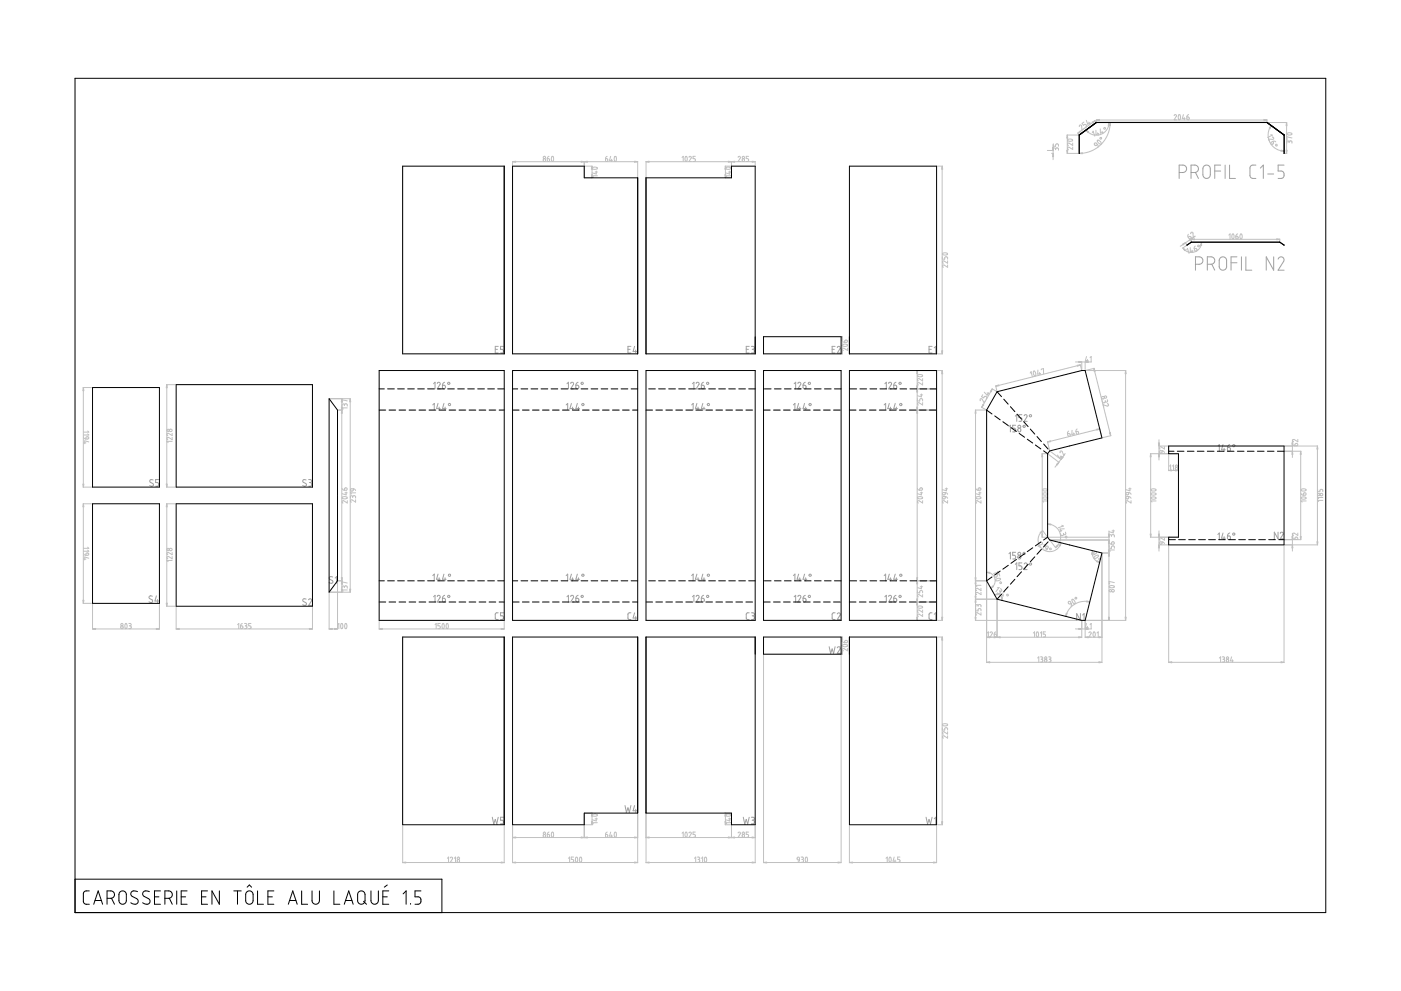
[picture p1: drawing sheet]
<svg xmlns="http://www.w3.org/2000/svg" width="420mm" height="297mm" viewBox="0 0 420 297" stroke-linecap="round" stroke-linejoin="round" font-family="sans-serif">
<g fill="none" stroke="#000" stroke-width=".3">
<path d="M22.5 23.5h375.1v250h-375.1zM328.8 36.7h51.2M380 36.7h-51.2l-5.1 3.7M380 36.7l5.1 3.7M120.8 49.8h30.4v56.3h-30.4zM153.7 49.8h21.5v3.5h16v52.8h-37.5zM193.7 53.3h25.7v-3.5h7.1v56.3h-32.8zM254.7 49.8h26.2v56.3h-26.2zM323.6 40.5v5.5M323.6 46h.1M323.7 40.4l-.1 .1M385.1 40.5v5.5z"/>
<path d="M356 73.4l1.3-.8h26.5l1.3 .9M356 73.4v.1M357.3 72.6l-1.3 .9M385.1 73.4v.1M27.7 116.2h20.1v29.8h-20.1zM52.8 115.3h40.9v30.7h-40.9zM98.7 119.5l2.5 3.4v51.2l-2.5 3.4zM113.7 111.1h37.5v74.8h-37.5zM113.7 116.6h1.6M116.2 116.6h2.1M119.3 116.6h2M122.3 116.6h1.9"/>
<path d="M125.3 116.6h2M128.2 116.6h2.1M131.3 116.6h2M134.3 116.6h1.9M137.3 116.6h2M140.3 116.6h2M143.3 116.6h2M146.3 116.6h2M149.3 116.6h1.9M153.7 111.1h37.5v74.8h-37.5zM153.7 116.6h1.6M156.3 116.6h2"/>
<path d="M159.3 116.6h2M162.3 116.6h2M165.3 116.6h2M168.3 116.6h2M171.3 116.6h2M174.3 116.6h2M177.3 116.6h2M180.3 116.6h2M183.3 116.6h2M186.3 116.6h2M189.3 116.6h1.9M193.7 111.1h32.8v74.8h-32.8z"/>
<path d="M194.5 116.6h2M197.5 116.6h2M200.5 116.6h2M203.5 116.6h2M206.5 116.6h2M209.5 116.6h2M212.5 116.6h2M215.5 116.6h2.1M218.5 116.6h2M221.6 116.6h1.9M224.5 116.6h2M229 111.1h23.2v74.8h-23.2z"/>
<path d="M229 100.9h23.2v5.2h-23.2zM229.3 116.6h1.9M232.3 116.6h2M235.2 116.6h2.1M238.3 116.6h2M241.3 116.6h1.9M244.3 116.6h2M247.3 116.6h2M250.3 116.6h1.9M254.7 111.1h26.2v74.8h-26.2zM254.9 116.6h2M257.9 116.6h2"/>
<path d="M260.9 116.6h2M263.9 116.6h2M266.9 116.6h2M269.9 116.6h2M272.9 116.6h2M275.9 116.6h2M278.9 116.6h2M299 117.4l25.4-6.3h1l5.1 20.2-15.7 3.8-.6 .9M299 117.4l-3.1 5.5v51.2l3.1 5.5M299 117.4l1.4 1.5M301 119.7l1.3 1.4M113.7 122.9h2"/>
<path d="M116.7 122.9h2M119.7 122.9h2M122.7 122.9h2M125.7 122.9h2M128.7 122.9h2M131.7 122.9h2M134.7 122.9h2M137.7 122.9h2M140.7 122.9h2M143.7 122.9h2M146.7 122.9h2M149.7 122.9h1.5"/>
<path d="M153.7 122.9h2M156.7 122.9h2M159.7 122.9h2M162.7 122.9h2M165.7 122.9h2M168.7 122.9h2M171.7 122.9h2M174.7 122.9h2M177.7 122.9h2M180.7 122.9h2M183.7 122.9h2M186.7 122.9h2"/>
<path d="M189.7 122.9h1.5M193.7 122.9h2M196.7 122.9h2M199.7 122.9h2M202.7 122.9h2M205.7 122.9h2M208.7 122.9h2M211.7 122.9h2M214.7 122.9h2M217.7 122.9h2M220.7 122.9h2M223.7 122.9h2"/>
<path d="M229 122.9h2M232 122.9h2M235 122.9h2M238 122.9h2M241 122.9h2M244 122.9h2M247 122.9h2M250 122.9h2M254.7 122.9h2M257.7 122.9h2M260.7 122.9h2M263.7 122.9h2"/>
<path d="M266.7 122.9h2M269.7 122.9h2M272.7 122.9h2M275.7 122.9h2M278.7 122.9h2M295.9 122.9l1.6 1.2M298.3 124.7l1.7 1.1M300.8 126.4l1.6 1.2M303 121.9l1.4 1.5M303.2 128.2l1.6 1.1M305 124.1l1.3 1.5M305.6 129.9l1.7 1.2"/>
<path d="M307 126.4l1.3 1.5M308.1 131.7l1.6 1.1M309 128.6l1.3 1.5M310.5 133.4l1.6 1.2M311 130.9l1.3 1.5M313 135.1l1.2 .9M313 133.1l1.3 1.5M314.2 136v25M350.5 133.7h34.6v29.6h-34.6v-2.3h2.9v-25h-2.9zM350.5 135.3h1.6M353.1 135.3h2M356.1 135.3h2"/>
<path d="M359.1 135.3h2M362.1 135.3h2M365.1 135.3h2M368.1 135.3h2M371.1 135.3h2M374.1 135.3h2M377.1 135.3h2M380.1 135.3h2M383.1 135.3h2M27.7 151h20.1v29.8h-20.1zM52.8 151h40.9v30.7h-40.9zM113.7 174.1h1.6"/>
<path d="M116.2 174.1h2.1M119.3 174.1h2M122.3 174.1h1.9M125.3 174.1h2M128.2 174.1h2.1M131.3 174.1h2M134.3 174.1h1.9M137.3 174.1h2M140.3 174.1h2M143.3 174.1h2M146.3 174.1h2M149.3 174.1h1.9"/>
<path d="M153.7 174.1h1.6M156.3 174.1h2M159.3 174.1h2M162.3 174.1h2M165.3 174.1h2M168.3 174.1h2M171.3 174.1h2M174.3 174.1h2M177.3 174.1h2M180.3 174.1h2M183.3 174.1h2M186.3 174.1h2"/>
<path d="M189.3 174.1h1.9M194.5 174.1h2M197.5 174.1h2M200.5 174.1h2M203.5 174.1h2M206.5 174.1h2M209.5 174.1h2M212.5 174.1h2M215.5 174.1h2.1M218.5 174.1h2M221.6 174.1h1.9M224.5 174.1h2"/>
<path d="M229.3 174.1h1.9M232.3 174.1h2M235.2 174.1h2.1M238.3 174.1h2M241.3 174.1h1.9M244.3 174.1h2M247.3 174.1h2M250.3 174.1h1.9M254.9 174.1h2M257.9 174.1h2M260.9 174.1h2M263.9 174.1h2"/>
<path d="M266.9 174.1h2M269.9 174.1h2M272.9 174.1h2M275.9 174.1h2M278.9 174.1h2M297.5 172.9l-1.6 1.2M300 171.2l-1.7 1.1M300.4 178.1l-1.4 1.5M302.3 175.9l-1.3 1.5M302.4 169.4l-1.6 1.2M304.4 173.6l-1.4 1.5M304.8 167.7l-1.6 1.1"/>
<path d="M306.3 171.4l-1.3 1.5M307.3 165.9l-1.7 1.2M308.3 169.1l-1.3 1.5M309.7 164.2l-1.6 1.2M310.3 166.9l-1.3 1.5M312.1 162.5l-1.6 1.1M312.3 164.7l-1.3 1.4M314.2 161l.6 .9 15.7 3.9-5.1 20.1h-1l-25.4-6.3M314.2 161l-1.2 .9M314.3 162.4l-1.3 1.5M350.5 161.8h2M353.5 161.8h2"/>
<path d="M356.5 161.8h2M359.5 161.8h2M362.5 161.8h2M365.5 161.8h2M368.5 161.8h2M371.5 161.8h2M374.5 161.8h2M377.5 161.8h2M380.5 161.8h2M383.5 161.8h1.6M113.7 180.4h2M116.7 180.4h2"/>
<path d="M119.7 180.4h2M120.8 190.9h30.4v56.3h-30.4zM122.7 180.4h2M125.7 180.4h2M128.7 180.4h2M131.7 180.4h2M134.7 180.4h2M137.7 180.4h2M140.7 180.4h2M143.7 180.4h2M146.7 180.4h2M149.7 180.4h1.5"/>
<path d="M153.7 180.4h2M153.7 190.9h37.5v52.8h-16v3.5h-21.5zM156.7 180.4h2M159.7 180.4h2M162.7 180.4h2M165.7 180.4h2M168.7 180.4h2M171.7 180.4h2M174.7 180.4h2M177.7 180.4h2M180.7 180.4h2M183.7 180.4h2"/>
<path d="M186.7 180.4h2M189.7 180.4h1.5M193.7 180.4h2M193.7 190.9h32.8v56.3h-7.1v-3.5h-25.7zM196.7 180.4h2M199.7 180.4h2M202.7 180.4h2M205.7 180.4h2M208.7 180.4h2M211.7 180.4h2M214.7 180.4h2M217.7 180.4h2"/>
<path d="M220.7 180.4h2M223.7 180.4h2M229 180.4h2M229 190.9h23.2v5.2h-23.2zM232 180.4h2M235 180.4h2M238 180.4h2M241 180.4h2M244 180.4h2M247 180.4h2M250 180.4h2M254.7 180.4h2"/>
<path d="M254.7 190.9h26.2v56.3h-26.2zM257.7 180.4h2M260.7 180.4h2M263.7 180.4h2M266.7 180.4h2M269.7 180.4h2M272.7 180.4h2M275.7 180.4h2M278.7 180.4h2M22.5 263.5h110v10M26.8 267l-1.3 .1-.5 .7 .1 2.8 .6 .4h1.1M28.1 271l1.3-4 1.4 4"/>
<path d="M28.5 269.9h1.9M32.1 269.3h1.2l.6-.3 .4-.7-.2-.9-.7-.4h-1.3v4M33.4 269.2l.9 1.8M36 267.4l1-.4 .5 .3 .3 .5 .1 2.4-.8 .8h-.7l-.7-.7v-2.3zM41.2 267.3l-1.3-.2-.5 .3-.2 .6 .4 .6 1.6 1 .2 .4-.1 .6-.7 .4-1.4-.4M44.8 267.3l-1.4-.2-.5 .3-.1 .6 .3 .6 1.7 1 .2 .4-.1 .6-.7 .4-1.4-.4M46.3 268.8h1.4M48.1 267h-1.8v4h1.8M49.4 269.3h1.3l.6-.3 .4-.7-.3-.9-.6-.4h-1.4v4M50.8 269.2l.9 1.8M53 267v4M54.3 268.8h1.4"/>
<path d="M56.1 267h-1.8v4h1.8M60.5 268.8h1.3M62.2 267h-1.7v4h1.7M65.8 267v4l-2.2-4v4M70.1 267h2.2M71.2 267v4M73.9 267.4l1.1-.4 .5 .3 .4 .5v2.4l-.7 .8h-.8l-.6-.6-.1-2.4zM74.1 265.9l.7-.6 .7 .6M77.2 267v4h1.8M80.3 268.8h1.4M82.1 267h-1.8v4h1.8M86.5 271l1.3-4 1.3 4"/>
<path d="M86.8 269.9h2M90.5 267v4h1.7M93.6 267v3.3l.4 .5 .6 .2 .7-.2 .5-.6v-3.2M100.1 267v4h1.8M103.3 271l1.3-4 1.3 4M103.6 269.9h1.9M107.5 267.4l1-.4 .5 .2 .4 .6 .1 2.3-.7 .8-.8 .1-.7-.7v-2.4zM109 270.2l.9 .8M111.3 267v3.2l.4 .6 .6 .2 .7-.2 .4-.6 .1-3.2M114.8 268.8h1.3M116.1 265.3l-.8 .6M116.6 267h-1.8v4h1.8"/>
<path d="M120.9 267.9l.9-.9v4M123.1 270.8v.2M126.2 267h-1.7v1.8l1.3 .1 .4 .6-.2 1.3-.4 .2h-1.1"/>
</g>
<g fill="none" stroke="#c0c0c0" stroke-width=".3">
<path d="M323.2 39.9l.3 .3M323.7 37.9l.1-.4h.5l.2 1.5 .5-.4M325.1 36.6l-.6 .4 .4 .5 .5-.2 .3 .1 .2 .4-.5 .4M325.8 36.1l.4 1.2 .7-.6M326.5 36.6l.4 .6M327.6 39.8l.2-.5 .5 1.5M328.3 36.1l.3 .4M328.4 36.2l-5.1 3.7M328.7 39.1v1.2l.8-.3M328.8 35.9v.5M328.8 36h51.2M329.2 39.8l.2 .7"/>
<path d="M330 38.6v1.3l.8-.3M330.5 39.4l.2 .6M332.6 36.7l-.2 1.1-.6 1.2-.9 .9-.9 .4-1.1 .2-1.2-.1-1.1-.6-.9-.8M332.9 36.7l-.1 1.6-.5 1.9-.9 1.6-1.1 1.4-1.5 1.3-1.6 .8-1.7 .5-1.8 .2M352.1 34.6l.5-.2 .2 .3-.7 1.2h.7M353.5 34.4h.4l.1 .6-.3 .9-.4-.6zM354.9 34.4l-.3 1.2h.8M355.2 35.2v.7M355.9 35.1l.7 .1-.1 .7-.5-.1zM356.5 34.4l-.4 .2-.2 .5M380 35.9v.5M380.3 36.7h5.6"/>
<path d="M381.2 37.7l-.6 1.2-.3 1.1 .1 1.4 .5 1.3 .7 1.1 .9 .7 1.1 .5 1.5 .3M385.8 36.7v9.3M386 40l.9-.2 .5 .2 .1 .2-1.1 .3-.5-.3zM153.7 48.4v1.1M153.7 48.5h37.5M164.1 47.5l.7 .2-.1 .6h-.5zM164.7 46.9l-.4 .2-.2 .4M165.5 46.9h.3l.2 .5-.3 1-.3-.5zM175.2 48.4v4.6M175.5 49.8h2.1M175.5 53.3h2.1M177.5 49.8v3.5"/>
<path d="M177.7 50.3l.9-.2 .4 .1 .2 .3-1.1 .3-.4-.2zM178.5 51.6h.7M178.8 51.3v.9l-1.2-.4M179.2 52.7h-1.6l.3 .3M181.6 47.5l.6 .1-.1 .7-.5-.1zM182.1 46.9l-.4 .2-.1 .4M183.1 46.9l-.3 1.2h.9M183.4 47.7v.7M184.4 46.9h.3l.2 .5-.3 1-.4-.6zM191.2 48.4v4.6M193.7 48.5h32.8M193.7 48.4v4.6"/>
<path d="M204.6 47.2l.3-.3v1.5M205.6 46.9h.3l.2 .5-.3 1h-.2l-.2-.6zM206.6 47.1l.5-.2 .2 .2-.7 1.3h.7M208.5 46.9h-.6v.6l.4 .1 .2 .2-.1 .6h-.5M217.5 49.8h1.6M217.5 53.3h1.6M217.6 49.8v3.5M217.7 50.3l.9-.2 .6 .4-1.1 .3-.4-.2zM218.5 51.6h.7M218.8 51.3v.9l-1.2-.4M219.2 52.7h-1.6l.4 .3M219.4 48.4v4.6"/>
<path d="M221.4 47.1l.4-.2 .3 .2-.7 1.3h.7M224.5 46.9h-.7v.6l.5 .1 .2 .3-.2 .5h-.5M226.5 48.4v1.1M281.2 49.8h1.4M282.6 49.8v56.3M314.1 45.1h1.8M315.4 46h.5M315.8 43.2v4.7M315.9 43.1v.7h.7v-.4l.2-.3 .6 .2v.5M316.6 44.7l-.2-.3h-.3l-.2 .6M316.6 44.7l.1-.3h.5l.2 .6M316.6 44.7v.2"/>
<path d="M320 40.5h3.4M320 46h3.4M320.1 40.5v5.5M320.2 41.9l.9-.2 .5 .1 .1 .3-1 .3-.5-.3zM321.7 44.1v.7l-1.2-.7-.4 .3 .3 .4M321.7 42.9v.7l-1.2-.7-.4 .3 .3 .4M328.2 42.9l.5-.1 .4 .5-.6 .3-.3-.4zM329.1 43.3l.2 .4-.1 .5M329.1 42.1l.9 .3 .2 .8-.8-.4zM381.1 40.4l.5 .1-1.4 .7M381.2 42.7l.5-.3 .2 .6-.6 .3-.2-.3zM381.6 41.1l.4 .2-.2 .4h-1.4l.3 .6"/>
<path d="M381.7 42.4l.4-.1 .5 .2M385.4 46h.5M386.6 42.6l-.2-.4-.4 .1-.1 .6M386.6 42.6l.1-.3 .5-.1 .3 .3v.4M386.6 42.6v.1M387.5 41.4l-1.6-.4v.7h.2M282.6 77v.7h.7v-.5l.3-.2 .5 .1 .1 .6M282.7 76l.9-.2 .5 .1 .1 .3-1 .3-.5-.2zM284.2 79.4v.7l-1.1-.7-.3 .1-.2 .3 .3 .3M284.2 78.2v.7l-1.3-.7-.3 .4 .3 .3M355.5 72.7l.3 .5M355.7 73.7l-1 .7"/>
<path d="M355.9 74.9l.2-.4 .5 1.5M356.3 71.1l.7-.2 .3 .6-.5 .2zM356.4 70.2l-.2 .4 .1 .5M356.8 71.8l.3 .5M357 74.2v1.3l.8-.3M357.1 70.1l.2-.5h.3l.2 .2v1.3l.6-.3M357.3 71.6v.7M357.3 71.7h26.5M357.5 75l.2 .6M358.2 74.6l.6-.1 .1 .7-.4 .1zM358.4 70.9l-4.4 2.9M358.5 73.7l-.3 .4v.5"/>
<path d="M360.3 72.6l-.1 1.1-.5 .7-.6 .7-.9 .4-1.2 .2-.7-.2-.9-.5-.6-.7M368.5 70.5l.4-.4v1.6M369.6 70.2h.3l.2 .5-.3 1-.4-.6zM370.6 70.8l.7 .2-.1 .6h-.5zM371.2 70.1l-.6 .7M372 70.2h.4l.1 .5-.3 1-.3-.6zM383.8 71.6v.7M24.9 116.2h2.5M25 116.2v29.8M49.9 115.3h2.6M50 115.3v30.7M99 119.5h6.1"/>
<path d="M102.5 119.5v58M105 119.5v58M252.6 106.1h.1M252.6 100.9v5.2M252.6 100.9h.1M252.6 102.1l.3 .4 .4 .1M252.6 103.4l1-.3 .6 .4-.2 .2-.7 .1-.6-.1zM253.4 102.1l.6-.1 .2 .4-.9 .2zM254.2 104.4v.7l-1.2-.7-.4 .2 .3 .5M275 111.1h5.6M275 116.6h5.6M275.1 111.1v74.8"/>
<path d="M275.1 119.5v.7h.7v-.4l.3-.3 .5 .1 .1 .6M275.1 112.5l.8-.3 .8 .4-1 .3-.5-.1zM276 118.4h.7M276.3 118.1v.9l-1.2-.4M276.7 114.7v.7l-1.2-.7-.4 .3 .3 .4M276.7 113.5v.7l-1.2-.7-.4 .3 .3 .4M281.2 111.1h1.4M281.2 106.1h1.4M282.6 111.1v74.8M294.7 118.3l-.3 .6 .6 .4 .3-.5 .5 .1 .2 .4-.3 .4M295.2 117.6l.8 .8 .5-.7M296 117.8l.7 .3"/>
<path d="M297.5 116.5l1.3 .7M297.6 116.6l-3.2 5.5M298.6 115.7l.4 1.4M309 111.8l.2-.4 .4 1.5M310 111.3h.3l.3 .5-.1 .9-.5-.5zM311.3 110.9l-.1 1.3 .9-.2M311.7 111.7l.2 .7M312.3 110.8v-.1l.6-.2 .1 1.6M322.5 108.5h4.8M324 109.3l.3 1.5M324 109.4l-25.4 6.3M324.4 108.4v2.4"/>
<path d="M325.4 108.4v2.4M325.8 111.1h11.9M325.8 106.9l-.3 1.2h.9M326.1 107.7v.7M326.9 107.2l.3-.3v1.5M328.1 110.4l5 20.2M328.1 110.4l-2.4 .6M332.1 119.8v.7h-.4l-.2-.2M337.6 111.1v74.8M25.1 131.1l.2 .4 .5 .1M25.1 132.7h.7M25.8 131l.6-.1 .2 .5-.8 .2z"/>
<path d="M26.3 129.2l.3 .3h-1.5M26.3 130l.3 .4h-1.5M26.6 132.5l-1.2-.4v.9M51.6 131.1v.7l-1.1-.7-.4 .3 .2 .4M51.6 129.9v.7l-1.1-.7h-.3l-.1 .4 .2 .3M51.6 132.3h-1.5l.3 .4M101.5 122.9h1.1M103.3 121.4l-.1-.3h-.4l-.2 .6M103.3 121.4l.1-.3h.5l.2 .6M103.3 121.4v.2M104.1 120.2l-1.5-.4v.7h.2M104.1 122.3h-1.5l.3 .3"/>
<path d="M275 122.9h5.6M276.7 120.7v.7l-1.2-.7-.4 .3 .3 .4M292.5 122.9h3.1M292.6 122.9v63M294 120.1l-.1-.4 .4-.2 .8 1.2 .4-.6M294.4 122.1l1.2 .7M312.5 136h1.4M312.6 136v25M314.1 132.4l.6 2.5M314.4 136.2l3.2 2.4M315.1 135.3l3.1 2.5M317.1 136.4l.8 1 .5-.7"/>
<path d="M318 135.7v-.4l.3-.2 .7 1.4 .4-.5M318 136.7l.5 .4M319.3 136.2l-2.9 3.8M320.1 130h.7l.1 .6-.5 .1zM320.5 129.2l-.4 .8M321.5 129v1.2l.8-.2M322 129.8l.1 .6M322.7 129.4l.6-.1 .1 .8-.5-.1zM323 128.6l-.3 .3v.5M329.8 128.5l.6 2.4M329.8 128.6l-15.6 3.9M330.6 120.1l.3 .7 .5-.2 .1-.3"/>
<path d="M331.4 120.1l.1 .2M332.1 121l.3 .3-.1 .3-1.4-.3 .1 .7M333.2 130.6l-2.4 .6M345 136h8.1M345.1 136v25M347.5 133.7h2.7M347.6 131.8v6.1M347.7 135.2l.8-.1-.1 .6h-.6zM348.5 135.1l.5 .2 .2 .3M349.2 133.9v.7l-1.3-.7-.3 .4 .3 .3M350.5 136.3v4.8M350.7 139.7l.4-.3v1.5"/>
<path d="M351.6 139.7l.3-.3v1.5M353.4 136.3v4.8M385.4 133.7h9.8M385.4 135.3h4.8M387.6 131.8v5.3M387.6 133.1l.2 .3 .5 .2M388.5 133h.6v.5l-.8 .1zM389.2 131.7v.7l-1.4-.7-.2 .4 .3 .3M390.1 135.3v26.5M395.1 133.7v29.6M24.9 151h2.5M24.9 146h2.5"/>
<path d="M25 151v29.8M49.9 151h2.6M49.9 146h2.6M50 151v30.7M102.6 146.4l.7 .5M102.7 149l.9-.1 .5 .4-1 .2-.5-.2zM103.4 146.3h.6v.6h-.7zM103.4 147.7h.7M103.8 147.5v.8l-1.2-.3M104.1 150.1v.7l-1.1-.7h-.3l-.1 .4 .2 .3M105.1 146.7l.9-.2-.1 .5-.6 .2zM105.8 148.9l-.2-.3-.4 .1-.1 .6"/>
<path d="M105.8 148.9l.1-.2 .5-.1 .2 .2v.5M105.8 148.9v.2M106 146.5l.4 .1 .2 .4M106.6 149.8v.7l-1.1-.7-.4 .3 .2 .4M106.6 147.7h-1.5l.3 .4M275.1 146.4l.2 .3 .5 .2M275.2 149l1-.1 .5 .3-1 .3-.5-.2zM275.9 146.3h.6l.1 .5-.8 .1zM276 147.7h.7M276.3 147.5v.8l-1.2-.3M276.7 150.1v.7l-1.1-.7h-.3l-.2 .4 .3 .3M282.7 147.8l.8-.2v.5l-.6 .2z"/>
<path d="M282.7 149l.8-.2-.1 .6-.5 .1zM283.5 148.8l.4 .2 .3 .4M283.5 147.6l.5 .2 .2 .4M283.5 146.5h.7M283.8 146.2v.9l-1.2-.3M284.2 150.1v.7l-1.1-.7h-.3l-.2 .4 .3 .3M292.6 146.4l.2 .3 .5 .2M292.7 149l1-.1 .5 .3-1 .3-.5-.1zM293.4 146.3h.6l.1 .5-.8 .1zM293.5 147.7h.7M293.8 147.5v.8l-1.2-.3M294.2 150.1v.7l-1.1-.7h-.3l-.2 .4 .3 .3"/>
<path d="M312.7 159l1.3 1.8M312.7 146.7l.9-.2 .6 .4-1 .3-.5-.2zM312.7 159.1l-1 1.2-.4 1.8 .5 1.5 1 1.1 1.5 .6 1.7-.1 1.5-1.1 .7-1.4M312.7 149.1l.9-.2 .6 .4-1 .3-.5-.2zM312.7 147.9l1-.2 .5 .4-.9 .3-.6-.1zM314.2 157.1l1.2 .2 1 .5 .9 .9 .6 1 .2 1.1-.2 1.4-.5 1-.9 .9M314.2 150.2h-1.6l.4 .3M318 160l.4 .5 .5-.1 .1-.4M318.4 159l-.6 .2M318.5 157.5l.4 .2-1.5 .5M318.9 159.9l.1 .1M319.2 158.5l-1.3 .1 .3 .8"/>
<path d="M319.5 159.5l.1 .7-.4 .1-.2-.3M332.6 159.1v26.8M333.5 159.1h.7M333.9 158.9v.8l-1.3-.3M337.7 147.8l.8-.2v.5l-.6 .2zM337.7 149l.8-.2v.6l-.6 .1zM338.5 148.8l.5 .2 .2 .4M338.5 147.6l.5 .2 .2 .4M338.5 146.5h.7M338.9 146.2v.9l-1.3-.3M339.2 150.1v.7l-1.1-.7h-.3l-.2 .3 .3 .4M345.2 148l.9-.3 .6 .4-.9 .3-.6-.1z"/>
<path d="M345.2 146.7l.9-.2 .6 .4-1 .3-.5-.2zM345.2 149.1l.9-.2 .6 .4-1 .3-.5-.2zM346.7 150.2h-1.6l.4 .3M347.6 159.1v6.1M350.5 141h2.9M387.6 159.9v5.3M389.2 159.8v.7l-1.4-.7-.2 .4 .3 .3M390.1 147.9l.7 .5M390.2 146.7l.9-.2 .5 .2 .1 .2-1 .3-.5-.2zM390.2 149.1l1.1-.1 .4 .4-1 .2-.5-.2zM390.9 147.9l.5-.2 .3 .4-.2 .3h-.7zM391.7 150.2h-1.6l.4 .3"/>
<path d="M395.2 146.7v.7h.6l.1-.5 .2-.2 .6 .1v.6M396.7 150h-1.5l.3 .3M396.7 149.1h-1.5l.3 .4M25.1 165.9l.2 .4 .5 .2M25.1 167.6h.7M25.9 165.8h.6l.1 .5-.8 .2zM26.3 164l.3 .4h-1.5M26.3 164.9l.3 .3h-1.5M26.6 167.3l-1.2-.3v.8M51.6 166.8v.7l-1.1-.7-.4 .3 .2 .4M51.6 165.6v.7l-1.1-.7-.3 .1-.1 .3 .2 .3M51.6 168h-1.5l.3 .4"/>
<path d="M98.7 177.8v10.8M99 177.5h6.1M101.2 174.4v14.2M101.5 174.1h1.1M103.3 176l-.3-.4-.3 .1-.1 .6M103.3 176l.1-.3 .5-.1 .2 .3v.4M103.3 176v.1M104.1 176.8h-1.5l.3 .4M104.1 174.8l-1.5-.4v.7h.2M275 174.1h5.6M275.1 177v.7h.7v-.4l.3-.3 .5 .1 .1 .6M276 175.9h.7"/>
<path d="M276.3 175.6v.9l-1.2-.4M276.7 178.2v.7l-1.1-.7-.3 .1-.2 .3 .3 .3M292.5 174.1h3.1M292.5 179.6h6.2M294.2 177.5v.7l-1.1-.7-.3 .1-.2 .4 .3 .2M294.2 176.3v.7l-1.2-.7-.4 .3 .3 .4M294.2 175.5h-1.6l.4 .3M295.9 171.5l1.5 .5 .9 1.4v1.5l-.5 .8-.6 .6M295.9 174.4v24.2M298.2 172.4l.2 .6h.4l.3-.3-.1-.5 .7-.2 .1 .7M298.3 178.3l.9-.2 .8 .3 .5 .8v.8M298.6 173.8l.7-.4 .8 .1-.2 .3-.7 .3-.6-.1z"/>
<path d="M299 179.9v11.2M299.1 171.3l.4 .2-1.5 .4M299.1 176.2l.5-.1-.9 1.3M299.7 177.1l.2 .1M299.9 177.2l.1 .3-.3 .4-.6-.2M300 176.4l.4 .6-.2 .2h-.3M300.9 178.2l-.4 .6M301.3 177.4l-1.1 .7 .7 .5M312 162.6h.5l.1 .4-1.3 .7 .6 .3M312.5 161h1.4M313 163.3l.5-.1-.9 1.3M313.7 163.8l.4-.2 .3 .3-.4 .7-.4-.3z"/>
<path d="M314 164.6l-.3 .3h-.5M314.5 161h18.2M315 162.1l1.6 2.1M315.1 161.9h17.6M321.5 179.7l.7 .4 .2 .9-.6-.4zM327.4 166.1l.8 .1M327.7 165.1l-.1 1 .3 1.1 .7 .8 1.2 .6M328.1 165.5l.4-.2 .3 .4-.6 .5zM328.2 166.9l.8-.5 .4 .1-.1 .4-.7 .4h-.5zM330.5 166.1v32.5M330.8 165.8h1.9M332.6 163.6v.7h.7v-.4l.3-.3 .5 .1 .1 .6"/>
<path d="M332.6 162.6l.2 .3 .5 .2M332.7 175.7l.8-.2 .7 .4-1 .3-.5-.2zM333.3 160.6l-.5-.3-.2 .7M333.3 160.6l.3-.3h.3l.3 .2v.5M333.3 160.6v.2M333.4 162.5h.7v.5l-.8 .1zM334.2 174.6l-1.6-.3v.7h.2M334.2 164.8h-1.6l.4 .4M345 161h8.1M347.5 163.3h2.7M347.7 162.5l.8-.1v.5l-.2 .2h-.5zM348.5 162.4l.5 .2 .2 .3"/>
<path d="M349.2 161.2v.7l-1.2-.7-.4 .3 .3 .4M350.5 163.6v35M385.1 163.6v35M385.4 163.3h9.8M385.4 161.8h4.8M387.6 161.2l.7 .5 .1-.6 .6-.1 .2 .4-.3 .3M24.9 180.8h2.5M27.7 188.5h20.1M27.7 181.2v7.4M37.6 187l.3-.1 .2 .6-.3 .9-.4-.5zM38.7 186.9l.6 .2v.4l-.3 .1M38.8 187.6h.2"/>
<path d="M39 187.6l.3 .1v.5l-.6 .2M47.8 181.2v7.4M49.9 181.7h2.6M52.8 188.5h40.9M52.8 182v6.6M71.3 187.2l.3-.3v1.5M72.1 187.6l.7 .1-.1 .7-.5-.1zM72.7 186.9l-.6 .7M73.3 186.9l.7 .1v.3l-.3 .3M73.5 187.6h.2M73.7 187.6l.3 .1v.5l-.2 .2h-.5M75.3 186.9h-.7v.7h.4l.3 .3-.1 .4-.6 .1"/>
<path d="M93.7 182v6.6M98.7 188.5h2.5M101.3 187.2l.3-.3v1.5M102.3 187l.3-.1 .2 .6-.3 .9-.3-.5zM103.5 187h.4l.2 .5-.3 .9h-.3l-.1-.6zM113.7 188.5h37.5M113.7 186.2v2.4M130.5 187.2l.3-.3v1.5M132 186.9h-.7v.7h.5l.2 .3v.4l-.7 .1M132.7 187l.4-.1 .1 .6-.3 .9-.3-.5zM133.9 187l.4-.1 .2 .5-.3 1h-.2l-.2-.6zM151.2 186.2v2.4"/>
<path d="M229 196.4v62.2M252.2 196.4v62.2M252.6 190.9h.1M252.6 190.9v5.2M252.6 196.1h.1M252.6 192.1l.3 .4 .4 .1M252.6 193.4l.9-.2 .7 .3-.2 .2-.7 .2-.6-.2zM253.4 192h.6l.1 .5-.8 .1zM254.2 194.4v.7l-1.2-.7-.4 .2 .3 .5M275 185.9h5.6M275 180.4h5.6M275.1 181.9l1-.3 .6 .4-.8 .3-.7-.2z"/>
<path d="M276.7 184.1v.6l-1.1-.6h-.3l-.2 .4 .3 .2M276.7 182.8v.7l-1.2-.7-.4 .3 .3 .4M281.2 185.9h1.4M281.2 190.9h1.4M282.6 190.9v56.3M292.5 185.9h31.6M292.6 182.4v.7h.7v-.4l.4-.3 .4 .2 .1 .5M293.3 181.5l-.1-.2h-.4l-.2 .6M293.3 181.5l.2-.2 .4-.1 .3 .2v.5M293.3 181.5v.2M294.2 183.6v.7l-1.1-.7-.3 .1-.2 .4 .3 .2M295.9 198.5h34.6"/>
<path d="M295.9 191h28.5M296.1 189.7l.3-.3v1.5M296.9 189.7l.3-.3 .4 .1v.3l-.7 1.1h.7M298.2 190.1l.6 .1v.6h-.6zM298.7 189.4l-.5 .7M309.9 189.7l.4-.3v1.5M311 189.4l.3 .1 .2 .5-.3 .9-.4-.4zM311.2 197.2l.3-.3v1.6M312 189.7l.3-.3v1.5M312 196.9l.7 .2v.3l-.3 .2M312.2 197.6h.2M312.4 197.6l.3 .2v.4l-.2 .2-.5 .1"/>
<path d="M313.5 189.4h-.6v.7h.4l.2 .3-.1 .5h-.5M314.5 196.9l.6 .2v.3l-.3 .2M314.7 197.6h.1M314.8 197.6l.3 .2 .1 .4-.2 .2-.5 .1M320.4 180.3h.6l.3 .5-.7 .2zM321.3 180.8l-.1 .9M322.5 188.5h4.8M324.4 186.2v4.9M325.4 186.2v4.9M325.4 191h5.1M325.8 185.9h11.9M325.8 186.9l-.3 1.2h.9"/>
<path d="M326.1 187.7v.7M326.6 189.7l.2-.3 .4 .1 .1 .3-.7 1.1h.7M326.8 180.4l-2.2-.1-2.4 .9-1.5 1.4-1.1 2.1M326.9 187.2l.3-.3v1.5M328 189.4l.3 .1 .2 .6-.3 .8h-.2l-.2-.6zM329 189.7l.4-.3v1.5M350.5 198.5h34.6M365.7 197.2l.4-.3v1.6M366.6 196.9l.6 .2v.3l-.3 .2M366.7 197.6h.2M366.9 197.6l.3 .2 .1 .4-.3 .2-.4 .1M369.3 196.9l-.3 1.2h.9"/>
<path d="M369.6 197.8v.7M282.6 218.1v.7h.7v-.5l.3-.2 .5 .1 .1 .6M282.7 217.1l1-.2 .4 .2 .1 .2-1.1 .3-.4-.2zM284.2 219.3v.7l-1.3-.6-.3 .3 .3 .3M284.2 220.6v.6l-1.3-.6-.3 .3 .3 .3M120.8 258.5h30.4M120.8 247.5v11.1M134.2 257.3l.3-.4v1.6M135 257.2l.4-.3 .3 .2-.7 1.4h.7M136.2 257.3l.4-.4v1.6M151.2 247.5v11.1M153.7 258.5h37.5"/>
<path d="M153.7 247.5v11.1M153.7 251h37.5M164.1 250.1l.7 .2-.2 .7-.4-.2zM164.7 249.4l-.4 .2-.2 .5M165.5 249.5l.3-.1 .2 .6v.7l-.3 .3-.3-.6zM170.5 257.3l.3-.4v1.6M172 256.9h-.7v.7h.5l.2 .3-.1 .5-.6 .1M172.7 257h.4l.1 .5-.2 1-.4-.6zM173.9 257h.4l.2 .6-.3 .9-.4-.6zM175.2 244v7.1M175.5 247.2h2.1M175.5 243.7h2.1"/>
<path d="M177.5 243.7v3.5M177.7 244.2l.9-.2 .5 .2 .1 .2-1 .3-.5-.2zM178.5 245.4h.7M178.8 245.2v.9l-1.2-.4M179.2 246.6h-1.6l.3 .3M181.6 250.1l.6 .1-.1 .7-.5-.1zM182.1 249.4l-.4 .3-.1 .4M183.1 249.4l-.3 1.2h.9M183.4 250.3v.7M184.4 249.5l.3-.1 .2 .6-.1 .6-.2 .4-.4-.6zM191.2 244v14.6M193.7 258.5h32.8"/>
<path d="M193.7 251h32.8M193.7 244v14.6M204.6 249.7l.3-.3v1.6M205.6 249.5l.3-.1 .2 .5v.7l-.3 .4-.4-.6zM206.6 249.7l.5-.3 .2 .3-.7 1.3h.7M208.3 257.3l.3-.4v1.6M208.5 249.4h-.6v.7h.5l.1 .3-.1 .5-.5 .1M209.1 256.9l.7 .3-.3 .4M209.3 257.6h.2M209.5 257.6l.3 .1v.5l-.2 .3h-.5M210.4 257.3l.3-.4v1.6M211.4 257h.3l.2 .4-.3 1.1-.4-.6z"/>
<path d="M217.5 247.2h1.6M217.5 243.7h1.6M217.6 243.7v3.5M217.7 244.2l.9-.2 .6 .3-1 .4-.5-.2zM218.5 245.4h.7M218.8 245.2v.9l-1.2-.4M219.2 246.6h-1.6l.4 .3M219.4 244v7.1M221.4 249.7l.4-.3 .3 .3-.7 1.3h.7M224.5 249.4h-.7v.7h.5l.2 .3-.2 .5-.5 .1M226.5 247.5v11.1M229 258.5h23.2"/>
<path d="M239.1 257h.6l.1 .8-.7-.1zM239.8 257.8l-.2 .4-.4 .3M240.3 256.9l.7 .3-.4 .4M240.5 257.6h.1M240.6 257.6l.3 .1 .1 .5-.3 .3h-.4M241.7 257h.3l.2 .4-.3 1.1-.4-.6zM254.7 258.5h26.2M254.7 247.5v11.1M265.7 257.3l.4-.4v1.6M266.8 257h.3l.2 .4-.3 1.1-.4-.5zM268.2 256.9l-.4 1.2h.9M268.4 257.8v.7"/>
<path d="M269.9 256.9h-.7v.7h.5l.2 .3-.1 .5-.6 .1M280.9 247.5v11.1M281.2 247.2h1.4"/>
<circle cx="331.3" cy="38.5" r=".27"/>
<circle cx="163.2" cy="48" r=".41"/>
<circle cx="163.3" cy="47.2" r=".34"/>
<circle cx="222.9" cy="48" r=".41"/>
<circle cx="222.9" cy="47.2" r=".34"/>
<circle cx="330.1" cy="41.5" r=".26"/>
<circle cx="382.8" cy="43.5" r=".26"/>
<circle cx="359.4" cy="73.7" r=".26"/>
<circle cx="330.8" cy="119.2" r=".41"/>
<circle cx="331.5" cy="119" r=".35"/>
<circle cx="50.4" cy="129" r=".34"/>
<circle cx="51.2" cy="129.1" r=".41"/>
<circle cx="352.8" cy="139.7" r=".35"/>
<circle cx="352.8" cy="140.5" r=".41"/>
<circle cx="395.5" cy="148.2" r=".34"/>
<circle cx="396.3" cy="148.3" r=".41"/>
<circle cx="50.4" cy="164.7" r=".34"/>
<circle cx="51.2" cy="164.8" r=".41"/>
<circle cx="300.1" cy="174.7" r=".26"/>
<circle cx="302.1" cy="178.4" r=".26"/>
<circle cx="315" cy="164.5" r=".26"/>
<circle cx="319.7" cy="161" r=".27"/>
<circle cx="322.7" cy="179.3" r=".27"/>
<circle cx="329.8" cy="167.6" r=".26"/>
<circle cx="333" cy="177.1" r=".35"/>
<circle cx="333.8" cy="177.1" r=".41"/>
<circle cx="36.5" cy="188" r=".4"/>
<circle cx="36.6" cy="187.2" r=".34"/>
<circle cx="313.6" cy="198" r=".41"/>
<circle cx="313.6" cy="197.2" r=".35"/>
<circle cx="368.1" cy="198" r=".4"/>
<circle cx="368.1" cy="197.2" r=".35"/>
<circle cx="137.4" cy="258" r=".41"/>
<circle cx="137.5" cy="257.3" r=".35"/>
<circle cx="163.2" cy="250.5" r=".4"/>
<circle cx="163.3" cy="249.8" r=".35"/>
<circle cx="222.9" cy="250.5" r=".41"/>
<circle cx="222.9" cy="249.8" r=".35"/>
</g>
<g fill="#c0c0c0" stroke="#c0c0c0" stroke-width=".3">
<path d="M329.5 198.4l1 .1-1 .2z"/>
<path d="M295.9 198.5l.9-.1v.3z"/>
<path d="M150.3 258.4l.9 .1-.9 .2z"/>
<path d="M120.8 258.5l.9-.1v.3z"/>
<path d="M150.3 188.4l.9 .1-.9 .2z"/>
<path d="M113.7 188.5l1-.1v.3z"/>
<path d="M100.3 188.4l.9 .1-.9 .2z"/>
<path d="M98.7 188.5l1-.1v.3z"/>
<path d="M92.8 188.4l.9 .1-.9 .2z"/>
<path d="M52.8 188.5l1-.1v.3z"/>
<path d="M46.9 188.4l.9 .1-.9 .2z"/>
<path d="M27.7 188.5l1-.1v.3z"/>
<path d="M24.8 179.9h.4l-.2 .9z"/>
<path d="M25 151l.2 .9h-.4z"/>
<path d="M24.8 145.1h.4l-.2 .9z"/>
<path d="M25 116.2l.2 .9h-.4z"/>
<path d="M49.8 145.1h.4l-.2 .9z"/>
<path d="M50 115.3l.2 .9h-.4z"/>
<path d="M50 151l.2 .9h-.4z"/>
<path d="M49.8 180.8h.4l-.2 .9z"/>
<path d="M104.9 176.6h.3l-.2 .9z"/>
<path d="M105 119.5l.2 .9h-.3z"/>
<path d="M102.4 176.6h.3l-.2 .9z"/>
<path d="M102.5 174.1l.2 .9h-.3z"/>
<path d="M102.4 173.1h.3l-.2 1z"/>
<path d="M102.5 122.9l.2 1h-.3z"/>
<path d="M102.4 122h.3l-.2 .9z"/>
<path d="M102.5 119.5l.2 .9h-.3z"/>
<path d="M384.2 198.4l.9 .1-.9 .2z"/>
<path d="M350.5 198.5l.9-.1v.3z"/>
<path d="M352.5 140.8l.9 .2-.9 .2z"/>
<path d="M350.5 141l.9-.2v.4z"/>
<path d="M395.1 133.7l.1 .9h-.3z"/>
<path d="M394.9 162.4h.3l-.1 .9z"/>
<path d="M387.4 132.8h.4l-.2 .9z"/>
<path d="M387.6 135.3l.2 .9h-.4z"/>
<path d="M390.1 135.3l.1 .9h-.3z"/>
<path d="M389.9 160.8h.3l-.1 1z"/>
<path d="M387.6 163.3l.2 1h-.4z"/>
<path d="M387.4 160.8h.4l-.2 1z"/>
<path d="M347.6 163.3l.1 1h-.3z"/>
<path d="M347.4 160.1h.3l-.1 .9z"/>
<path d="M344.9 160.1h.3l-.1 .9z"/>
<path d="M345.1 136l.1 .9h-.3z"/>
<path d="M347.4 132.8h.3l-.1 .9z"/>
<path d="M347.6 136l.1 .9h-.3z"/>
<path d="M337.4 185h.3l-.1 .9z"/>
<path d="M337.6 111.1l.1 .9h-.3z"/>
<path d="M312.6 136l.1 .9h-.3z"/>
<path d="M312.4 160.1h.3l-.1 .9z"/>
<path d="M292.6 122.9l.1 1h-.3z"/>
<path d="M292.4 173.1h.3l-.1 1z"/>
<path d="M332.4 185h.3l-.1 .9z"/>
<path d="M332.6 165.8l.1 .9h-.3z"/>
<path d="M332.4 160.1h.3l-.1 .9z"/>
<path d="M332.6 161.9l.1 .9h-.3z"/>
<path d="M332.4 164.8h.3l-.1 1z"/>
<path d="M292.6 174.1l.1 .9h-.3z"/>
<path d="M292.4 178.7h.3l-.1 .9z"/>
<path d="M292.6 179.6l.1 .9h-.3z"/>
<path d="M292.4 185h.3l-.1 .9z"/>
<path d="M328.1 110.4l.3 .9-.3 .1z"/>
<path d="M332.7 129.7l.3-.1 .1 1z"/>
<path d="M328.9 128.7l.9-.1-.9 .3z"/>
<path d="M314.2 132.5l.8-.4 .1 .3z"/>
<path d="M318.6 136.9l.3 .2-.7 .6z"/>
<path d="M316.8 139.2l.7-.6-.4 .8z"/>
<path d="M325.4 108.5l1-.2v.3z"/>
<path d="M323.5 108.3l.9 .2-.9 .1z"/>
<path d="M323.1 109.5l.9-.1-.9 .4z"/>
<path d="M298.6 115.7l.9-.3 .1 .3z"/>
<path d="M297.6 116.6l-.3 .9-.3-.2z"/>
<path d="M294.8 121.2l.2 .2-.6 .7z"/>
<path d="M329.5 190.9l1 .1-1 .2z"/>
<path d="M325.4 191l1-.1v.3z"/>
<path d="M323.5 190.9l.9 .1-.9 .2z"/>
<path d="M299 191l1-.1v.3z"/>
<path d="M298.1 190.9l.9 .1-.9 .2z"/>
<path d="M295.9 191l.9-.1v.3z"/>
<path d="M325.4 188.5l1-.1v.3z"/>
<path d="M323.5 188.4l.9 .1-.9 .2z"/>
<path d="M327.7 165.1v.9h-.3z"/>
<path d="M329 168.1l.8 .5-1-.2z"/>
<path d="M325.9 180.1l.9 .3h-.9z"/>
<path d="M319.8 183.8l.3 .1-.5 .8z"/>
<path d="M300.3 179h.3l-.1 1z"/>
<path d="M298.3 178.3l.9-.4v.4z"/>
<path d="M297.8 175.6l.2 .2-.8 .5z"/>
<path d="M295.9 171.5h.9v.4z"/>
<path d="M311.9 159.6l.8-.5-.6 .7z"/>
<path d="M318.2 162.7l-.2 .9-.3-.1z"/>
<path d="M317.1 163.4l.2 .2-.8 .5z"/>
<path d="M314.2 157.1h.9v.3z"/>
<path d="M190.3 258.4l.9 .1-.9 .2z"/>
<path d="M153.7 258.5l1-.1v.3z"/>
<path d="M190.3 250.9l.9 .1-.9 .2z"/>
<path d="M175.2 251l1-.1v.3z"/>
<path d="M174.3 250.9l.9 .1-.9 .2z"/>
<path d="M153.7 251l1-.1v.3z"/>
<path d="M190.3 48.3l.9 .2-.9 .1z"/>
<path d="M175.2 48.5l1-.2v.3z"/>
<path d="M174.3 48.3l.9 .2-.9 .1z"/>
<path d="M153.7 48.5l1-.2v.3z"/>
<path d="M225.6 258.4l.9 .1-.9 .2z"/>
<path d="M193.7 258.5l1-.1v.3z"/>
<path d="M225.6 250.9l.9 .1-.9 .2z"/>
<path d="M219.4 251l.9-.1v.3z"/>
<path d="M218.4 250.9l1 .1-1 .2z"/>
<path d="M193.7 251l1-.1v.3z"/>
<path d="M193.7 48.5l1-.2v.3z"/>
<path d="M218.4 48.3l1 .2-1 .1z"/>
<path d="M219.4 48.5l.9-.2v.3z"/>
<path d="M225.6 48.3l.9 .2-.9 .1z"/>
<path d="M251.3 258.4l.9 .1-.9 .2z"/>
<path d="M229 258.5l.9-.1v.3z"/>
<path d="M280 258.4l.9 .1-.9 .2z"/>
<path d="M254.7 258.5l1-.1v.3z"/>
<path d="M282.4 105.1h.3l-.1 1z"/>
<path d="M282.6 49.8l.1 .9h-.3z"/>
<path d="M282.6 111.1l.1 .9h-.3z"/>
<path d="M282.4 185h.3l-.1 .9z"/>
<path d="M282.6 190.9l.1 1h-.3z"/>
<path d="M282.4 246.3h.3l-.1 .9z"/>
<path d="M274.9 185h.3l-.1 .9z"/>
<path d="M275.1 180.4l.1 1h-.3z"/>
<path d="M274.9 179.5h.3l-.1 .9z"/>
<path d="M275.1 174.1l.1 .9h-.3z"/>
<path d="M274.9 173.1h.3l-.1 1z"/>
<path d="M275.1 122.9l.1 1h-.3z"/>
<path d="M274.9 122h.3l-.1 .9z"/>
<path d="M275.1 116.6l.1 .9h-.3z"/>
<path d="M274.9 115.6h.3l-.1 1z"/>
<path d="M275.1 111.1l.1 .9h-.3z"/>
<path d="M252.6 100.9l.1 1h-.3z"/>
<path d="M252.4 105.1h.3l-.1 1z"/>
<path d="M252.6 190.9l.1 1h-.3z"/>
<path d="M252.4 195.2h.3l-.1 .9z"/>
<path d="M217.6 243.7l.1 .9h-.3z"/>
<path d="M217.4 246.3h.3l-.1 .9z"/>
<path d="M177.5 243.7l.2 .9h-.3z"/>
<path d="M177.4 246.3h.3l-.2 .9z"/>
<path d="M217.6 49.8l.1 .9h-.3z"/>
<path d="M217.4 52.4h.3l-.1 .9z"/>
<path d="M177.5 49.8l.2 .9h-.3z"/>
<path d="M177.4 52.4h.3l-.2 .9z"/>
<path d="M328.8 36l.9-.2v.3z"/>
<path d="M379 35.8l1 .2-1 .1z"/>
<path d="M327.5 36.6l.9-.4-.7 .7z"/>
<path d="M323.3 39.9l.6-.7 .2 .3z"/>
<path d="M320.1 40.5l.1 .9h-.3z"/>
<path d="M319.9 45h.3l-.1 1z"/>
<path d="M385.7 45h.3l-.2 1z"/>
<path d="M385.8 36.7l.2 1h-.3z"/>
<path d="M315.8 46l.2 .9h-.3z"/>
<path d="M315.7 44.2h.3l-.2 .9z"/>
<path d="M381.2 37.7l-.3 .8-.3-.1z"/>
<path d="M384.2 45l.9 .3h-1z"/>
<path d="M325.7 39l.8 .5-.2 .3z"/>
<path d="M332.6 36.7v1l-.3-.1z"/>
<path d="M323.7 46l.9-.2v.3z"/>
<path d="M332.9 36.7l.1 1h-.3z"/>
<path d="M382.9 71.6l.9 .1-.9 .2z"/>
<path d="M357.3 71.7l.9-.1v.3z"/>
<path d="M356.8 71.9l.7-.7 .2 .3z"/>
<path d="M354.6 73.2l.9-.4-.7 .6z"/>
<path d="M354.8 74.3l.7 .6-.2 .2z"/>
<path d="M360.3 72.6l.1 1-.4-.1z"/>
</g>
<g fill="none" stroke="#a0a0a4" stroke-width=".3">
<path d="M353.6 51.7h1.2l.7-.2 .4-.7-.3-.9-.7-.4h-1.3v4M357.2 51.7h1.2l.6-.2 .4-.7-.2-.9-.7-.4h-1.3v4M358.5 51.7l.9 1.8M361.1 49.8l.9-.3 .6 .3 .3 .4v2.4l-.7 .8h-.8l-.6-.7-.1-2.2zM364.3 51.3h1.8M366.1 49.5h-1.8v4M367.4 49.5v4M368.7 49.5v4h1.8M376.6 49.5l-1.2 .1-.5 .6 .1 2.8 .4 .4 1.2 .1M378 50.4l.9-.9v4M380.2 52.2h1.8M385.1 49.5h-1.8v1.8h1.3l.5 .7-.2 1.2-.5 .3h-1.1"/>
<path d="M358.5 79.2h1.3l.6-.3 .3-.6-.3-1-.7-.3h-1.2v4M362.1 79.2h1.3l.5-.3 .4-.6-.3-1-.7-.3h-1.2v4M363.4 79.2l.9 1.8M366 77.3l1-.3 .8 .7 .1 2.4-.7 .8h-1l-.5-.7-.1-2.2zM369.2 78.8h1.8M371 77h-1.8v4M372.3 77v4M373.6 77v4h1.8M382 77v4l-2.2-4v4M383.3 77.7l.3-.5 .5-.2 .7 .2 .2 .4v.7l-1.7 2.7h1.8M130 115l.5-.4v2M131.1 114.9l.4-.3 .5 .2v.3l-.9 1.5h.9"/>
<path d="M132.7 115.5l.8 .1-.1 .9-.4 .1-.2-.2zM133.3 114.6l-.5 .3-.1 .6M148.5 104.7h.7M149.4 103.8h-.9v2h.9M151 103.8h-.9v.9h.5l.4 .5-.2 .5-.7 .1M170 115l.5-.4v2M171.1 114.9l.4-.3 .5 .2v.4l-.9 1.4h.9M172.7 115.5l.8 .2-.1 .8-.4 .1-.2-.2zM173.4 114.6l-.5 .2-.2 .7M188.3 104.7h.7M189.2 103.8h-.9v2h.9M190.3 103.8l-.4 1.6h1.1"/>
<path d="M190.6 104.9v.9M207.7 115l.4-.4v2M208.8 114.9l.3-.3 .5 .2v.4l-.8 1.4h.9M210.3 115.5l.9 .2-.1 .8-.4 .1-.3-.2zM211 114.6l-.4 .2-.3 .7M223.8 104.7h.7M224.7 103.8h-.9v2h.9M225.3 103.8h.7l.2 .3v.4l-.4 .2M225.6 104.7h.2M225.8 104.7l.4 .3v.6l-.2 .2h-.7M238.2 115l.4-.4v2M239.3 114.9l.3-.3 .5 .2 .1 .4-.9 1.4h.9"/>
<path d="M240.8 115.5l.9 .2-.1 .8-.6-.1zM241.5 114.6l-.5 .3-.2 .6M249.6 104.7h.6M250.4 103.8h-.8v2h.8M251.1 104.2l.4-.4 .4 .2v.5l-.8 1.3h.9M265.4 115l.4-.4v2M266.5 114.9l.3-.3 .5 .2v.4l-.8 1.4h.9M268 115.5l.9 .2-.1 .8-.4 .1-.3-.2zM268.7 114.6l-.4 .2-.3 .7M278.6 104.7h.7M279.5 103.8h-.9v2h.9M280.2 104.3l.4-.5v2"/>
<path d="M129.8 121.4l.4-.5v2M131.4 120.9l-.5 1.6h1.1M131.7 122v.9M133.1 120.9l-.4 1.6h1.1M133.5 122v.9M169.8 121.4l.4-.5v2M171.4 120.9l-.5 1.6h1.1M171.7 122v.9M173.1 120.9l-.4 1.6h1.1M173.5 122v.9M207.4 121.4l.5-.5v2M209 120.9l-.4 1.6h1.1"/>
<path d="M209.3 122v.9M210.8 120.9l-.5 1.6h1.1M211.1 122v.9M238 121.4l.4-.5v2M239.5 120.9l-.4 1.6h1.1M239.8 122v.9M241.3 120.9l-.5 1.6h1.2M241.6 122v.9M265.2 121.4l.4-.5v2M266.7 120.9l-.4 1.6h1.1M267 122v.9M268.5 120.9l-.5 1.6h1.2"/>
<path d="M268.8 122v.9M302.6 127.9l.4-.4v2M304.5 124.7l.4-.4v2M304.6 127.5h-.9v.9h.5l.4 .4-.2 .6-.7 .1M306.5 124.3h-.9v.9h.6l.3 .3-.2 .7-.7 .1M307.1 124.6l.6-.3 .3 .4-.9 1.6h.9M365.2 133.7l.5-.5v2.1M366.8 133.2l-.5 1.6h1.2M367.1 134.4v.9M368.1 134.1l.8 .2-.1 .9-.6-.1zM368.8 133.2l-.5 .3-.2 .6M45.9 143.9l-.7-.1-.3 .4 .2 .3 .8 .5v.6l-.5 .2-.5-.3"/>
<path d="M47.6 143.7h-.9v.9l.6 .1 .3 .3-.2 .7-.7 .1M91.8 143.9l-.7-.1-.3 .4 .2 .3 .8 .5v.6l-.5 .2-.5-.3M92.6 143.7l.5 .1 .3 .3v.3l-.4 .2M92.8 144.6h.2M93 144.6l.4 .2 .1 .6-.3 .3-.6 .1M366.8 159.8l-.5 1.5h1.2M368.8 159.8l-.5 .3-.2 .6M383.3 159.5v2l-1.1-2v2M383.9 159.9l.4-.4 .5 .2v.5l-.9 1.3h.9M45.7 178.7l-.7-.1-.3 .5 1 .8v.5l-.3 .2-.7-.2M46.9 178.6l-.4 1.5h1.1M47.2 179.7v.9"/>
<path d="M91.8 179.6l-.7-.1-.3 .4 1 .8v.6l-.3 .2-.7-.2M92.6 179.8l.5-.3 .4 .3-.9 1.7h.9M99.7 173l-.6-.2-.4 .4 .2 .4 .9 .6-.1 .5-.4 .1-.6-.2M100.5 173.3l.5-.5v2M129.8 172.5l.4-.4v2M130 178.9l.5-.5v2M131.1 178.8l.4-.4 .5 .3v.3l-.9 1.4h.9M131.4 172.1l-.5 1.5h1.1M131.7 173.2v.9M132.7 179.3l.8 .3 .1 .4-.3 .4-.5-.1zM133.1 172.1l-.4 1.5h1.1M133.3 178.4l-.5 .4-.1 .5"/>
<path d="M133.5 173.2v.9M169.8 172.5l.4-.4v2M170 178.9l.5-.5v2M171.1 178.8l.4-.4 .5 .3v.4l-.9 1.3h.9M171.4 172.1l-.5 1.5h1.1M171.7 173.2v.9M172.7 179.3l.8 .3-.1 .8-.6-.1zM173.1 172.1l-.4 1.5h1.1M173.4 178.4l-.5 .3-.2 .6M173.5 173.2v.9M207.4 172.5l.5-.4v2M207.7 178.9l.4-.5v2"/>
<path d="M208.8 178.8l.3-.4 .5 .3v.4l-.8 1.3h.9M209 172.1l-.4 1.5h1.1M209.3 173.2v.9M210.3 179.3l.9 .3-.2 .8-.6-.1zM210.8 172.1l-.5 1.5h1.1M211 178.4l-.5 .3-.2 .6M211.1 173.2v.9M238 172.5l.4-.4v2M238.2 178.9l.4-.5v2M239.3 178.8l.3-.4 .5 .3 .1 .3-.9 1.4h.9M239.5 172.1l-.4 1.5h1.1M239.8 173.2v.9"/>
<path d="M240.8 179.3l.9 .3-.2 .8-.6-.1zM241.3 172.1l-.5 1.5h1.2M241.5 178.4l-.5 .3-.2 .6M241.6 173.2v.9M265.2 172.5l.4-.4v2M265.4 178.9l.4-.5v2M266.5 178.8l.3-.4 .5 .3v.4l-.8 1.3h.9M266.7 172.1l-.4 1.5h1.1M267 173.2v.9M268 179.3l.9 .3-.2 .8-.6-.2zM268.5 172.1l-.5 1.5h1.2M268.7 178.4l-.5 .3-.2 .6"/>
<path d="M268.8 173.2v.9M302.6 166l.4-.5v2.1M304.5 169.2l.4-.5v2M304.6 165.5h-.9v.9l.6 .1 .3 .3-.2 .6-.7 .2M306.5 168.7h-.9v.9h.6l.3 .4-.2 .7h-.7M307.1 169.1l.5-.4 .4 .3-.9 1.7h.9M365.2 160.2l.5-.4v2M367.1 160.9v.9M368.1 160.7l.8 .1v.8h-.7zM149.4 183.7h-.6l-.3 .4 .1 1.4 .8 .2M151 183.7h-.9v.9l.7 .1 .2 .3-.2 .6-.7 .1M189.2 183.7h-.6l-.3 .3 .1 1.5 .8 .2"/>
<path d="M190.3 183.7l-.4 1.6h1.1M190.6 184.8v.9M224.7 183.7h-.6l-.3 .4 .1 1.4 .8 .2M225.3 183.7l.9 .2v.5l-.4 .2M225.6 184.6h.2M225.8 184.6l.4 .2v.6l-.3 .3h-.6M248.7 193.8l.4 2 .5-1.3 .4 1.3 .4-2M250.4 183.7h-.5l-.3 .3v1.5l.8 .2M251.1 194.2l.4-.4 .4 .3v.4l-.8 1.3h.9M251.1 184l.4-.3 .4 .2v.5l-.8 1.3h.9M279.5 183.7h-.5l-.4 .4 .1 1.4 .8 .2M280.2 184.1l.4-.4v2"/>
<path d="M324 183.9v2l-1.1-2v2M324.7 184.4l.4-.5v2M147.6 245l.5 2 .4-1.4 .5 1.4 .4-2M151 245h-.9v.9h.6l.3 .4-.2 .6-.7 .1M187.4 241.4l.5 2.1 .4-1.4 .5 1.4 .4-2.1M190.3 241.4l-.4 1.6h1.1M190.6 242.6v.9M222.9 245l.5 2 .4-1.4 .4 1.4 .5-2M225.3 245h.6l.3 .2v.5l-.4 .2M225.6 245.9h.2M225.8 245.9l.4 .2v.6l-.2 .2-.7 .1M277.7 245l.5 2 .4-1.4 .5 1.4 .4-2"/>
<path d="M280.2 245.4l.4-.4v2"/>
<circle cx="134.6" cy="114.9" r=".34"/>
<circle cx="174.6" cy="114.9" r=".33"/>
<circle cx="212.2" cy="114.9" r=".33"/>
<circle cx="242.7" cy="114.9" r=".34"/>
<circle cx="269.9" cy="114.9" r=".33"/>
<circle cx="134.8" cy="121.3" r=".34"/>
<circle cx="174.8" cy="121.3" r=".34"/>
<circle cx="212.4" cy="121.3" r=".34"/>
<circle cx="242.9" cy="121.3" r=".34"/>
<circle cx="270.1" cy="121.3" r=".34"/>
<circle cx="305.6" cy="128.9" r=".52"/>
<circle cx="305.7" cy="127.9" r=".45"/>
<circle cx="307.1" cy="127.8" r=".33"/>
<circle cx="309" cy="124.6" r=".33"/>
<circle cx="370" cy="133.6" r=".33"/>
<circle cx="134.6" cy="178.8" r=".34"/>
<circle cx="134.8" cy="172.4" r=".34"/>
<circle cx="174.6" cy="178.8" r=".33"/>
<circle cx="174.8" cy="172.4" r=".34"/>
<circle cx="212.2" cy="178.8" r=".33"/>
<circle cx="212.4" cy="172.4" r=".34"/>
<circle cx="242.7" cy="178.8" r=".34"/>
<circle cx="242.9" cy="172.4" r=".34"/>
<circle cx="269.9" cy="178.8" r=".33"/>
<circle cx="270.1" cy="172.4" r=".34"/>
<circle cx="305.6" cy="167" r=".52"/>
<circle cx="305.7" cy="166" r=".44"/>
<circle cx="307.1" cy="165.9" r=".33"/>
<circle cx="309" cy="169.1" r=".33"/>
<circle cx="370" cy="160.1" r=".33"/>
</g>
</svg>
